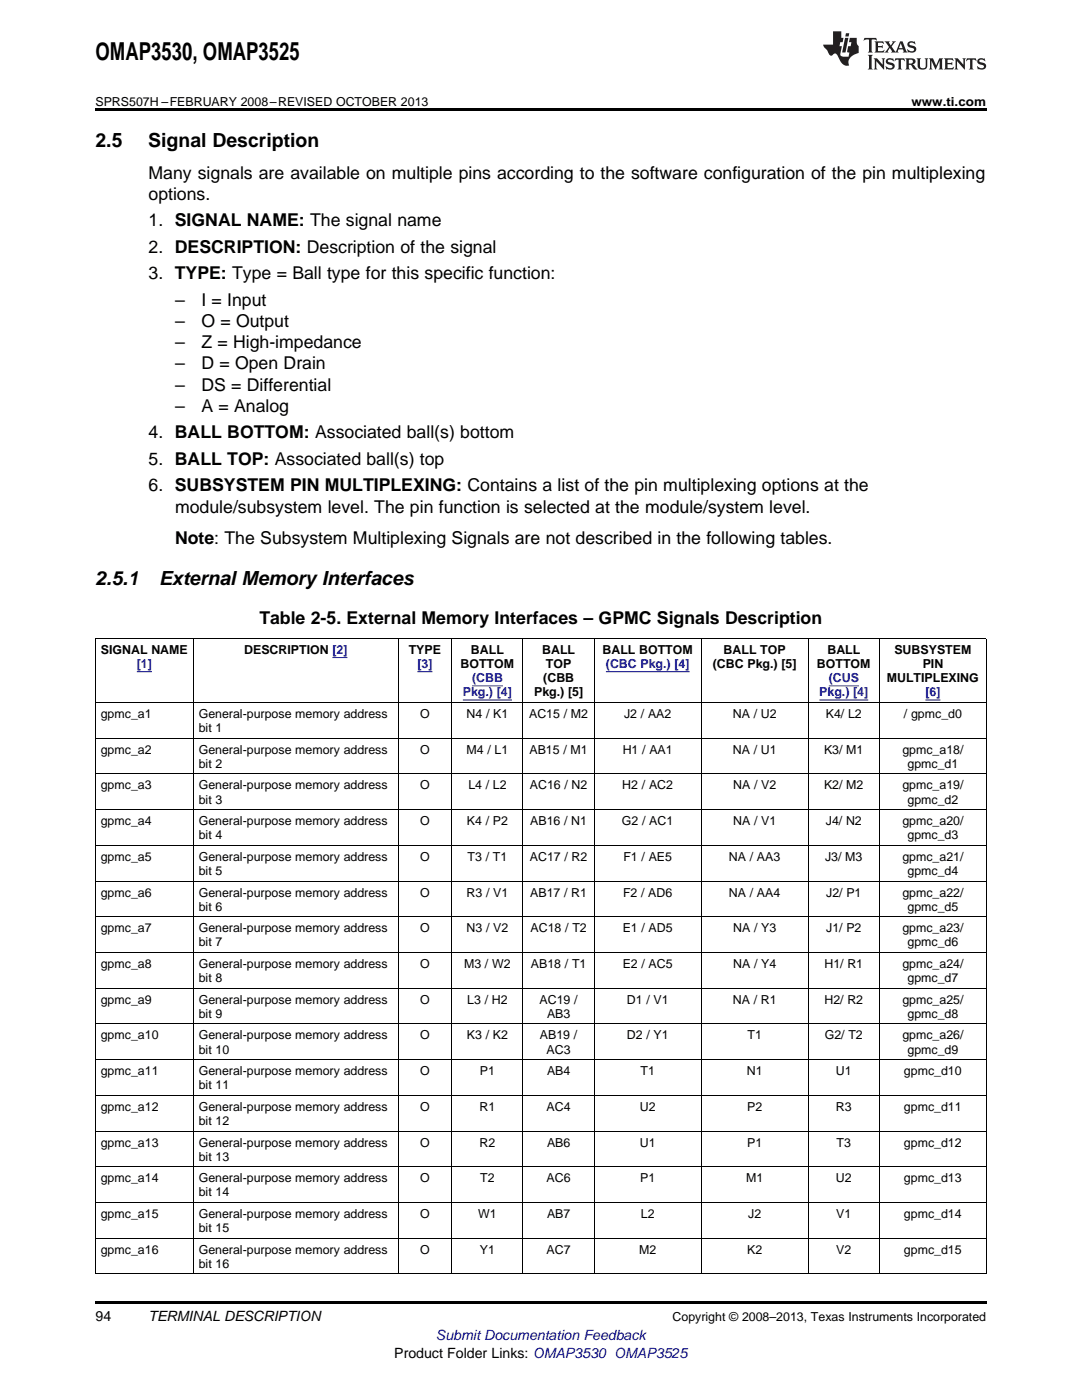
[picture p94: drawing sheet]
<svg xmlns="http://www.w3.org/2000/svg" width="216mm" height="279mm" viewBox="0 0 216 279" stroke-linecap="round" stroke-linejoin="round" font-family="sans-serif">
<defs><g id="words">
<text font-size="4.9" x="19" y="12">OMAP3530, OMAP3525</text>
<g font-size="3.9">
<text x="19" y="29.3">2.5</text>
<text x="29.6" y="29.3">Signal Description</text>
<text x="19" y="116.8">2.5.1</text>
<text x="31.7" y="116.8">External Memory Interfaces</text>
</g>
<g font-size="3.5">
<text x="29.6" y="35.6">Many signals are available on multiple pins according to the software configuration of the pin multiplexing</text>
<text x="29.6" y="39.9">options.</text>
<text x="29.6" y="45.2">1. SIGNAL NAME: The signal name</text>
<text x="29.6" y="50.4">2. DESCRIPTION: Description of the signal</text>
<text x="29.6" y="55.7">3. TYPE: Type = Ball type for this specific function:</text>
<text x="34.9" y="61">–</text>
<text x="34.9" y="65.3">–</text>
<text x="40.2" y="61">I = Input</text>
<text x="40.2" y="65.3">O = Output</text>
<text x="34.9" y="69.5">–</text>
<text x="40.2" y="69.5">Z = High-impedance</text>
<text x="34.9" y="73.7">–</text>
<text x="34.9" y="78">–</text>
<text x="40.2" y="73.7">D = Open Drain</text>
<text x="40.2" y="78">DS = Differential</text>
<text x="34.9" y="82.2">–</text>
<text x="40.2" y="82.2">A = Analog</text>
<text x="29.6" y="87.5">4. BALL BOTTOM: Associated ball(s) bottom</text>
<text x="29.6" y="92.8">5. BALL TOP: Associated ball(s) top</text>
<text x="29.6" y="98.1">6. SUBSYSTEM PIN MULTIPLEXING: Contains a list of the pin multiplexing options at the</text>
<text x="34.9" y="102.3">module/subsystem level. The pin function is selected at the module/system level.</text>
<text x="34.9" y="108.7">Note: The Subsystem Multiplexing Signals are not described in the following tables.</text>
<text x="51.8" y="124.5">Table 2-5. External Memory Interfaces – GPMC Signals Description</text>
</g>
<g font-size="2.8">
<text x="19" y="263.6">94</text>
<text x="29.6" y="263.6">TERMINAL DESCRIPTION</text>
<text x="78.7" y="270.9">Product Folder Links: OMAP3530 OMAP3525</text>
</g>
<text font-size="2.8" fill="#00f" x="87" y="267.4">Submit Documentation Feedback</text>
<g font-size="2.5">
<text x="19" y="21.1">SPRS507H –FEBRUARY 2008–REVISED OCTOBER 2013</text>
<text x="181.9" y="21.1">www.ti.com</text>
<text x="20.1" y="130.5">SIGNAL NAME</text>
<text x="48.7" y="130.5">DESCRIPTION [2]</text>
<text x="81.6" y="130.5">TYPE</text>
<text x="94" y="130.5">BALL</text>
<text x="108.2" y="130.5">BALL</text>
<text x="120.2" y="130.5">BALL BOTTOM</text>
<text x="144.4" y="130.5">BALL TOP</text>
<text x="165.1" y="130.5">BALL</text>
<text x="178.5" y="130.5">SUBSYSTEM</text>
<text x="91.9" y="133.3">BOTTOM</text>
<text x="108.4" y="136.2">(CBB</text>
<text x="108.9" y="133.3">TOP</text>
<text x="142.2" y="133.3">(CBC Pkg.) [5]</text>
<text x="163" y="133.3">BOTTOM</text>
<text x="177" y="136.2">MULTIPLEXING</text>
<text x="184.1" y="133.3">PIN</text>
<text x="20.1" y="143.3">gpmc_a1</text>
<text x="39.7" y="143.3">General-purpose memory address</text>
<text x="83.8" y="143.3">O</text>
<text x="93.1" y="143.3">N4 / K1</text>
<text x="105.6" y="143.3">AC15 / M2</text>
<text x="106.6" y="139">Pkg.) [5]</text>
<text x="124.5" y="143.3">J2 / AA2</text>
<text x="146.2" y="143.3">NA / U2</text>
<text x="164.8" y="143.3">K4/ L2</text>
<text x="180.4" y="143.3">/ gpmc_d0</text>
<text x="39.7" y="146.1">bit 1</text>
<text x="20.1" y="150.4">gpmc_a2</text>
<text x="39.7" y="150.4">General-purpose memory address</text>
<text x="39.7" y="153.2">bit 2</text>
<text x="83.8" y="150.4">O</text>
<text x="93.1" y="150.4">M4 / L1</text>
<text x="105.7" y="150.4">AB15 / M1</text>
<text x="124.2" y="150.4">H1 / AA1</text>
<text x="146.2" y="150.4">NA / U1</text>
<text x="164.4" y="150.4">K3/ M1</text>
<text x="180.1" y="150.4">gpmc_a18/</text>
<text x="181.1" y="153.2">gpmc_d1</text>
<text x="20.1" y="157.6">gpmc_a3</text>
<text x="39.7" y="157.6">General-purpose memory address</text>
<text x="39.7" y="160.4">bit 3</text>
<text x="83.8" y="157.6">O</text>
<text x="93.5" y="157.6">L4 / L2</text>
<text x="105.7" y="157.6">AC16 / N2</text>
<text x="124.2" y="157.6">H2 / AC2</text>
<text x="146.3" y="157.6">NA / V2</text>
<text x="164.4" y="157.6">K2/ M2</text>
<text x="180.1" y="157.6">gpmc_a19/</text>
<text x="181.1" y="160.4">gpmc_d2</text>
<text x="20.1" y="164.7">gpmc_a4</text>
<text x="39.7" y="164.7">General-purpose memory address</text>
<text x="39.7" y="167.5">bit 4</text>
<text x="83.8" y="164.7">O</text>
<text x="93.2" y="164.7">K4 / P2</text>
<text x="105.8" y="164.7">AB16 / N1</text>
<text x="124.1" y="164.7">G2 / AC1</text>
<text x="146.3" y="164.7">NA / V1</text>
<text x="164.8" y="164.7">J4/ N2</text>
<text x="180.1" y="164.7">gpmc_a20/</text>
<text x="181.1" y="167.5">gpmc_d3</text>
<text x="20.1" y="171.8">gpmc_a5</text>
<text x="39.7" y="171.8">General-purpose memory address</text>
<text x="83.8" y="171.8">O</text>
<text x="93.3" y="171.8">T3 / T1</text>
<text x="105.7" y="171.8">AC17 / R2</text>
<text x="124.4" y="171.8">F1 / AE5</text>
<text x="145.5" y="171.8">NA / AA3</text>
<text x="164.6" y="171.8">J3/ M3</text>
<text x="180.1" y="171.8">gpmc_a21/</text>
<text x="20.1" y="178.9">gpmc_a6</text>
<text x="39.7" y="174.6">bit 5</text>
<text x="39.7" y="178.9">General-purpose memory address</text>
<text x="83.8" y="178.9">O</text>
<text x="93.1" y="178.9">R3 / V1</text>
<text x="105.8" y="178.9">AB17 / R1</text>
<text x="124.3" y="178.9">F2 / AD6</text>
<text x="145.5" y="178.9">NA / AA4</text>
<text x="164.9" y="178.9">J2/ P1</text>
<text x="180.1" y="178.9">gpmc_a22/</text>
<text x="181.1" y="174.6">gpmc_d4</text>
<text x="39.7" y="181.8">bit 6</text>
<text x="181.1" y="181.8">gpmc_d5</text>
<text x="20.1" y="186.1">gpmc_a7</text>
<text x="39.7" y="186.1">General-purpose memory address</text>
<text x="39.7" y="188.9">bit 7</text>
<text x="83.8" y="186.1">O</text>
<text x="93.1" y="186.1">N3 / V2</text>
<text x="105.9" y="186.1">AC18 / T2</text>
<text x="124.2" y="186.1">E1 / AD5</text>
<text x="146.3" y="186.1">NA / Y3</text>
<text x="164.9" y="186.1">J1/ P2</text>
<text x="180.1" y="186.1">gpmc_a23/</text>
<text x="181.1" y="188.9">gpmc_d6</text>
<text x="20.1" y="193.2">gpmc_a8</text>
<text x="39.7" y="193.2">General-purpose memory address</text>
<text x="39.7" y="196">bit 8</text>
<text x="83.8" y="193.2">O</text>
<text x="92.6" y="193.2">M3 / W2</text>
<text x="105.9" y="193.2">AB18 / T1</text>
<text x="124.2" y="193.2">E2 / AC5</text>
<text x="146.3" y="193.2">NA / Y4</text>
<text x="164.5" y="193.2">H1/ R1</text>
<text x="180.1" y="193.2">gpmc_a24/</text>
<text x="181.1" y="196">gpmc_d7</text>
<text x="20.1" y="200.3">gpmc_a9</text>
<text x="39.7" y="200.3">General-purpose memory address</text>
<text x="39.7" y="203.1">bit 9</text>
<text x="83.8" y="200.3">O</text>
<text x="93.2" y="200.3">L3 / H2</text>
<text x="107.7" y="200.3">AC19 /</text>
<text x="109.1" y="203.1">AB3</text>
<text x="125.1" y="200.3">D1 / V1</text>
<text x="146.2" y="200.3">NA / R1</text>
<text x="164.5" y="200.3">H2/ R2</text>
<text x="180.1" y="200.3">gpmc_a25/</text>
<text x="181.1" y="203.1">gpmc_d8</text>
<text x="20.1" y="207.4">gpmc_a10</text>
<text x="39.7" y="207.4">General-purpose memory address</text>
<text x="83.8" y="207.4">O</text>
<text x="93.2" y="207.4">K3 / K2</text>
<text x="107.7" y="207.4">AB19 /</text>
<text x="125.1" y="207.4">D2 / Y1</text>
<text x="149.2" y="207.4">T1</text>
<text x="164.6" y="207.4">G2/ T2</text>
<text x="180.1" y="207.4">gpmc_a26/</text>
<text x="20.1" y="214.6">gpmc_a11</text>
<text x="39.7" y="210.3">bit 10</text>
<text x="39.7" y="214.6">General-purpose memory address</text>
<text x="83.8" y="214.6">O</text>
<text x="95.7" y="214.6">P1</text>
<text x="109.1" y="210.3">AC3</text>
<text x="109.1" y="214.6">AB4</text>
<text x="127.8" y="214.6">T1</text>
<text x="149" y="214.6">N1</text>
<text x="166.8" y="214.6">U1</text>
<text x="180.4" y="214.6">gpmc_d10</text>
<text x="181.1" y="210.3">gpmc_d9</text>
<text x="20.1" y="221.7">gpmc_a12</text>
<text x="39.7" y="217.4">bit 11</text>
<text x="39.7" y="221.7">General-purpose memory address</text>
<text x="83.8" y="221.7">O</text>
<text x="95.7" y="221.7">R1</text>
<text x="109.1" y="221.7">AC4</text>
<text x="127.7" y="221.7">U2</text>
<text x="149.1" y="221.7">P2</text>
<text x="166.8" y="221.7">R3</text>
<text x="180.4" y="221.7">gpmc_d11</text>
<text x="39.7" y="224.5">bit 12</text>
<text x="20.1" y="228.8">gpmc_a13</text>
<text x="39.7" y="228.8">General-purpose memory address</text>
<text x="39.7" y="231.6">bit 13</text>
<text x="83.8" y="228.8">O</text>
<text x="95.7" y="228.8">R2</text>
<text x="109.1" y="228.8">AB6</text>
<text x="127.7" y="228.8">U1</text>
<text x="149.1" y="228.8">P1</text>
<text x="166.9" y="228.8">T3</text>
<text x="180.4" y="228.8">gpmc_d12</text>
<text x="20.1" y="235.9">gpmc_a14</text>
<text x="39.7" y="235.9">General-purpose memory address</text>
<text x="39.7" y="238.8">bit 14</text>
<text x="83.8" y="235.9">O</text>
<text x="95.8" y="235.9">T2</text>
<text x="109.1" y="235.9">AC6</text>
<text x="127.7" y="235.9">P1</text>
<text x="148.9" y="235.9">M1</text>
<text x="166.8" y="235.9">U2</text>
<text x="180.4" y="235.9">gpmc_d13</text>
<text x="20.1" y="243.1">gpmc_a15</text>
<text x="39.7" y="243.1">General-purpose memory address</text>
<text x="39.7" y="245.9">bit 15</text>
<text x="83.8" y="243.1">O</text>
<text x="95.4" y="243.1">W1</text>
<text x="109.1" y="243.1">AB7</text>
<text x="127.9" y="243.1">L2</text>
<text x="149.3" y="243.1">J2</text>
<text x="166.9" y="243.1">V1</text>
<text x="180.4" y="243.1">gpmc_d14</text>
<text x="20.1" y="250.2">gpmc_a16</text>
<text x="39.7" y="250.2">General-purpose memory address</text>
<text x="83.8" y="250.2">O</text>
<text x="95.7" y="250.2">Y1</text>
<text x="109.1" y="250.2">AC7</text>
<text x="127.5" y="250.2">M2</text>
<text x="149.1" y="250.2">K2</text>
<text x="166.9" y="250.2">V2</text>
<text x="180.4" y="250.2">gpmc_d15</text>
<text x="39.7" y="253">bit 16</text>
<text x="134.2" y="263.6">Copyright © 2008–2013, Texas Instruments Incorporated</text>
</g>
<g font-size="2.5" fill="#00f">
<text x="27.3" y="133.3">[1]</text>
<text x="83.3" y="133.3">[3]</text>
<text x="94.2" y="136.2">(CBB</text>
<text x="120.9" y="133.3">(CBC Pkg.) [4]</text>
<text x="165.4" y="136.2">(CUS</text>
<text x="92.4" y="139">Pkg.) [4]</text>
<text x="163.5" y="139">Pkg.) [4]</text>
<text x="184.6" y="139">[6]</text>
</g>
</g></defs>
<path d="M19 21.6h177.8v.6h-177.8zM19 259.7h177.8v.5h-177.8z" fill="#000"/>
<g fill="none" stroke="#000" stroke-width=".2">
<path d="M19 127.4h177.8M19.1 127.5v126.8M38.5 127.5v126.8M79.4 127.5v126.8M90.1 127.5v126.8M104.3 127.5v126.8M118.6 127.5v126.8M139.9 127.5v126.8M161.2 127.5v126.8M175.5 127.5v126.8M196.8 127.5v126.8M19 154.5h177.8"/>
<path d="M19 147.3h177.8M19 140.2h177.8M19 175.8h177.8M19 168.7h177.8M19 161.6h177.8M19 197.2h177.8M19 190.1h177.8M19 183h177.8M19 218.6h177.8M19 211.5h177.8M19 204.3h177.8M19 240h177.8"/>
<path d="M19 232.9h177.8M19 225.7h177.8M19 254.2h177.8M19 247.1h177.8"/>
</g>
<g fill="#231f20">
<path d="M172.5 7.6l-.1 .5 .4-.2h.6v.1v2.1l-.2 .4h.9l-.2-.4v-2.1l.1-.1h.5l.5 .2-.2-.5zM174.5 8.3l.2 .3v1.5l-.2 .4h1.8l.2-.6a1.04 1.04 0 0 1-1.3 .2v-.7h.6l.3 .2v-.6l-.3 .2h-.6v-.6l.8-.1 .4 .3-.2-.5zM176.5 8.3l.9 1.1-.9 1.1h.8l-.2-.2 .4-.7 .5 .7-.2 .2h1.5l-.2-.2 .2-.4h.9l.1 .4-.2 .2h1l-.3-.3-.7-1.9h-.5l-.9 2-.8-1 .9-1h-.8l.1 .3-.4 .5-.3-.6 .1-.2zM179.7 8.6l.4 1h-.7zM181.3 8.4a.63 .63 0 0 0-.2 .7 .63 .63 0 0 0 .6 .4l.6 .2 .1 .2a.75 .75 0 0 1-.7 .4 .75 .75 0 0 1-.6-.5l.1 .7 .1-.1a1.11 1.11 0 0 0 1.5-.6 1.13 1.13 0 0 0-1.2-.8l-.1-.4a1.04 1.04 0 0 1 1.2 .2l-.2-.5-.2 .1-.4-.2zM173.2 10.9l.2 .4v2.2l-.2 .4h1l-.3-.4v-2.2l.3-.4zM174.3 11.6l.3 .4v1.5l-.3 .4h.8l-.2-.4v-1.3l1.5 1.7v-1.9l.2-.4h-.7l.2 .4v.9l-1.1-1.3zM177 11.8a.62 .62 0 0 0-.2 .7 .62 .62 0 0 0 .6 .4l.6 .1 .1 .3a.76 .76 0 0 1-.7 .3 .76 .76 0 0 1-.7-.4l.2 .7 .1-.1a1.11 1.11 0 0 0 1.5-.6 1.13 1.13 0 0 0-1.2-.8l-.1-.4a1.04 1.04 0 0 1 1.2 .2l-.2-.6-.2 .1-.5-.1zM178.7 11.6l-.2 .6a.61 .61 0 0 1 .8-.3v1.6l-.2 .4h.9l-.2-.4v-1.6a.63 .63 0 0 1 .7 .3l-.1-.6zM180.6 11.6l.3 .4v1.5l-.3 .4h1l-.2-.2-.1-.8 .6 .2a.76 .76 0 0 0 1.2 .7l-1-1a.58 .58 0 0 0 .6-.5 .58 .58 0 0 0-.5-.6zM181.4 11.9h.1a.45 .45 0 0 1 .5 .1 .45 .45 0 0 1 .1 .5l-.8 .2zM182.9 11.6l.2 .2a2.17 2.17 0 0 0 .3 1.9 .99 .99 0 0 0 1.6-.6v-1.1l.2-.4h-.7l.2 .2a1.92 1.92 0 0 1-.2 1.8 .6 .6 0 0 1-.9-.5v-1.1l.2-.4zM185.4 11.6l.2 .4v1.5l-.2 .4h.7l-.2-.4v-1.4l.8 1.8 .8-1.8v1.4l-.2 .4h.9l-.2-.4v-1.5l.2-.4h-.8l-.6 1.5-.6-1.5zM188.4 11.6l.2 .4v1.5l-.2 .4h1.8l.1-.6a1.04 1.04 0 0 1-1.2 .1v-.6h.5l.4 .2v-.6l-.4 .2h-.5v-.7h.8l.3 .3-.1-.6zM190.5 11.6l.2 .4v1.5l-.2 .4h.7l-.2-.4v-1.3l1.5 1.7v-1.9l.2-.4h-.7l.2 .4v.9l-1.1-1.3zM192.9 11.6l-.1 .6a.61 .61 0 0 1 .7-.3l.1 1.6-.3 .4h1l-.3-.4 .1-1.6a.63 .63 0 0 1 .7 .3l-.1-.6zM195.2 11.8a.62 .62 0 0 0-.2 .7 .62 .62 0 0 0 .6 .4l.6 .1 .1 .3a.76 .76 0 0 1-.7 .3 .76 .76 0 0 1-.6-.4l.1 .7 .1-.1a1.11 1.11 0 0 0 1.6-.6 1.13 1.13 0 0 0-1.3-.8l-.1-.4a1.04 1.04 0 0 1 1.2 .2l-.1-.6-.2 .1-.5-.1z"/>
<path d="M166.2 6.3v2.6h-1.9v.4l.8 .9a.91 .91 0 0 0 1 .8 .56 .56 0 0 1 .5-.3 .56 .56 0 0 1 .5 .3l.4 .8a1.53 1.53 0 0 0 1.9 1.2 1.54 1.54 0 0 1 1-2.1l.9-.3v-1.4a1.52 1.52 0 0 1-.4-1.6h-1.3l-.2 .8h.5l-.2 .8h-.5l-.1 1v.2l.4 .1-.2 .8a1.93 1.93 0 0 1-1.6-.3l.3-1.8h-.5l.2-.8h.4l.2-.8h-.4v-1.3zM168.6 7.6l-.6 2.9h.7l.6-2.9zM168.8 6.6l-.1 .7h.6l.2-.7z"/>
</g>
<path d="M27.3 134.1h3M66.3 131.2h3M83.3 134.1h3M92.4 139.7h9.7M94.2 136.9h6.2M120.9 134.1h16.7M163.5 139.7h9.8M165.4 136.9h6M184.6 139.7h3.1" fill="none" stroke="#00f" stroke-width=".2"/>
<use href="#words"/>
</svg>
